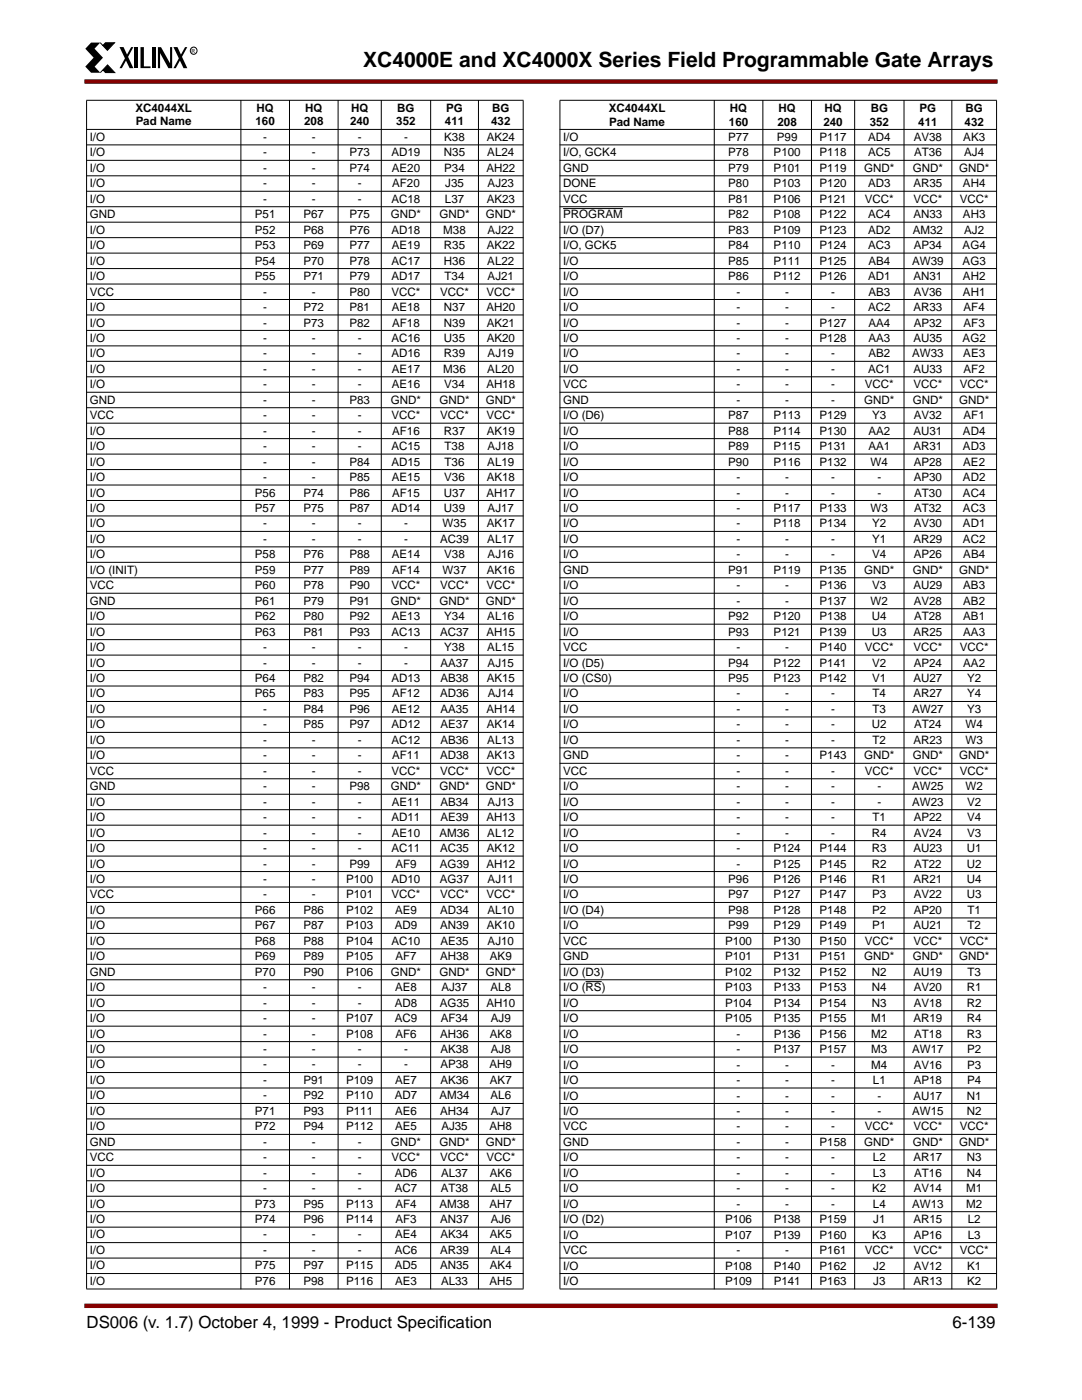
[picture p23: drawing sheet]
<svg xmlns="http://www.w3.org/2000/svg" width="216mm" height="279mm" viewBox="0 0 216 279" stroke-linecap="round" stroke-linejoin="round" font-family="sans-serif">
<defs><g id="words">
<text font-size="4.2" x="72.5" y="13.3">XC4000E and XC4000X Series Field Programmable Gate Arrays</text>
<g font-size="3.4">
<text x="17.3" y="265.1">DS006 (v. 1.7) October 4, 1999 - Product Specif</text>
<text x="87.6" y="265.1">ication</text>
<text x="190" y="265.1">6-139</text>
</g>
<g font-size="2.3">
<text x="27" y="22.3">XC4044XL</text>
<text x="51.2" y="22.3">HQ</text>
<text x="60.9" y="22.3">HQ</text>
<text x="70" y="22.3">HQ</text>
<text x="79.3" y="22.3">BG</text>
<text x="89" y="22.3">PG</text>
<text x="98.2" y="22.3">BG</text>
<text x="121.5" y="22.3">XC4044XL</text>
<text x="145.6" y="22.3">HQ</text>
<text x="155.3" y="22.3">HQ</text>
<text x="164.5" y="22.3">HQ</text>
<text x="173.7" y="22.3">BG</text>
<text x="183.5" y="22.3">PG</text>
<text x="192.7" y="22.3">BG</text>
<text x="17.9" y="28.1">I/O</text>
<text x="27.1" y="25">Pad Name</text>
<text x="51" y="25">160</text>
<text x="52.5" y="28.1">-</text>
<text x="60.7" y="25">208</text>
<text x="62.2" y="28.1">-</text>
<text x="69.8" y="25">240</text>
<text x="71.4" y="28.1">-</text>
<text x="79.1" y="25">352</text>
<text x="80.6" y="28.1">-</text>
<text x="88.6" y="28.1">K38</text>
<text x="88.8" y="25">411</text>
<text x="97.1" y="28.1">AK24</text>
<text x="98" y="25">432</text>
<text x="112.4" y="28.1">I/O</text>
<text x="121.6" y="25">Pad Name</text>
<text x="145.3" y="28.1">P77</text>
<text x="145.4" y="25">160</text>
<text x="155" y="28.1">P99</text>
<text x="155.1" y="25">208</text>
<text x="163.5" y="28.1">P117</text>
<text x="164.3" y="25">240</text>
<text x="173.2" y="28.1">AD4</text>
<text x="173.5" y="25">352</text>
<text x="182.3" y="28.1">AV38</text>
<text x="183.2" y="25">411</text>
<text x="192.2" y="28.1">AK3</text>
<text x="192.5" y="25">432</text>
<text x="17.9" y="31.2">I/O</text>
<text x="17.9" y="34.3">I/O</text>
<text x="52.5" y="31.2">-</text>
<text x="52.5" y="34.3">-</text>
<text x="62.2" y="31.2">-</text>
<text x="62.2" y="34.3">-</text>
<text x="69.7" y="31.2">P73</text>
<text x="69.7" y="34.3">P74</text>
<text x="78.1" y="31.2">AD19</text>
<text x="78.2" y="34.3">AE20</text>
<text x="88.6" y="31.2">N35</text>
<text x="88.7" y="34.3">P34</text>
<text x="97.1" y="34.3">AH22</text>
<text x="97.2" y="31.2">AL24</text>
<text x="112.4" y="31.2">I/O, GCK4</text>
<text x="112.4" y="34.3">GND</text>
<text x="145.3" y="31.2">P78</text>
<text x="145.3" y="34.3">P79</text>
<text x="154.4" y="31.2">P100</text>
<text x="154.4" y="34.3">P101</text>
<text x="163.5" y="31.2">P118</text>
<text x="163.5" y="34.3">P119</text>
<text x="172.4" y="34.3">GND*</text>
<text x="173.2" y="31.2">AC5</text>
<text x="182.1" y="34.3">GND*</text>
<text x="182.4" y="31.2">AT36</text>
<text x="191.4" y="34.3">GND*</text>
<text x="192.4" y="31.2">AJ4</text>
<text x="17.9" y="37.4">I/O</text>
<text x="17.9" y="40.5">I/O</text>
<text x="52.5" y="37.4">-</text>
<text x="52.5" y="40.5">-</text>
<text x="62.2" y="37.4">-</text>
<text x="62.2" y="40.5">-</text>
<text x="71.4" y="37.4">-</text>
<text x="71.4" y="40.5">-</text>
<text x="78.1" y="40.5">AC18</text>
<text x="78.2" y="37.4">AF20</text>
<text x="88.8" y="40.5">L37</text>
<text x="88.8" y="37.4">J35</text>
<text x="97.1" y="40.5">AK23</text>
<text x="97.3" y="37.4">AJ23</text>
<text x="112.4" y="37.4">DONE</text>
<text x="112.4" y="40.5">VCC</text>
<text x="145.3" y="37.4">P80</text>
<text x="145.3" y="40.5">P81</text>
<text x="154.4" y="37.4">P103</text>
<text x="154.4" y="40.5">P106</text>
<text x="163.5" y="37.4">P120</text>
<text x="163.5" y="40.5">P121</text>
<text x="172.6" y="40.5">VCC*</text>
<text x="173.2" y="37.4">AD3</text>
<text x="182.3" y="40.5">VCC*</text>
<text x="182.3" y="37.4">AR35</text>
<text x="191.5" y="40.5">VCC*</text>
<text x="192.1" y="37.4">AH4</text>
<text x="17.9" y="43.6">GND</text>
<text x="17.9" y="46.7">I/O</text>
<text x="50.9" y="46.7">P52</text>
<text x="50.9" y="43.6">P51</text>
<text x="60.6" y="46.7">P68</text>
<text x="60.6" y="43.6">P67</text>
<text x="69.7" y="46.7">P76</text>
<text x="69.7" y="43.6">P75</text>
<text x="78" y="43.6">GND*</text>
<text x="78.1" y="46.7">AD18</text>
<text x="87.7" y="43.6">GND*</text>
<text x="88.5" y="46.7">M38</text>
<text x="96.9" y="43.6">GND*</text>
<text x="97.3" y="46.7">AJ22</text>
<text x="112.4" y="43.6">PROGRAM</text>
<text x="112.4" y="46.7">I/O (D7)</text>
<text x="145.3" y="43.6">P82</text>
<text x="145.3" y="46.7">P83</text>
<text x="154.4" y="43.6">P108</text>
<text x="154.4" y="46.7">P109</text>
<text x="163.5" y="43.6">P122</text>
<text x="163.5" y="46.7">P123</text>
<text x="173.2" y="43.6">AC4</text>
<text x="173.2" y="46.7">AD2</text>
<text x="182.1" y="46.7">AM32</text>
<text x="182.3" y="43.6">AN33</text>
<text x="192.1" y="43.6">AH3</text>
<text x="192.4" y="46.7">AJ2</text>
<text x="17.9" y="49.7">I/O</text>
<text x="17.9" y="52.8">I/O</text>
<text x="50.9" y="49.7">P53</text>
<text x="50.9" y="52.8">P54</text>
<text x="60.6" y="49.7">P69</text>
<text x="60.6" y="52.8">P70</text>
<text x="69.7" y="49.7">P77</text>
<text x="69.7" y="52.8">P78</text>
<text x="78.1" y="52.8">AC17</text>
<text x="78.2" y="49.7">AE19</text>
<text x="88.6" y="49.7">R35</text>
<text x="88.6" y="52.8">H36</text>
<text x="97.1" y="49.7">AK22</text>
<text x="97.2" y="52.8">AL22</text>
<text x="112.4" y="49.7">I/O, GCK5</text>
<text x="112.4" y="52.8">I/O</text>
<text x="145.3" y="49.7">P84</text>
<text x="145.3" y="52.8">P85</text>
<text x="154.4" y="49.7">P110</text>
<text x="154.4" y="52.8">P111</text>
<text x="163.5" y="49.7">P124</text>
<text x="163.5" y="52.8">P125</text>
<text x="173.2" y="49.7">AC3</text>
<text x="173.3" y="52.8">AB4</text>
<text x="182" y="52.8">AW39</text>
<text x="182.3" y="49.7">AP34</text>
<text x="192.1" y="52.8">AG3</text>
<text x="192.1" y="49.7">AG4</text>
<text x="17.9" y="55.9">I/O</text>
<text x="17.9" y="59">VCC</text>
<text x="50.9" y="55.9">P55</text>
<text x="52.5" y="59">-</text>
<text x="60.6" y="55.9">P71</text>
<text x="62.2" y="59">-</text>
<text x="69.7" y="55.9">P79</text>
<text x="69.7" y="59">P80</text>
<text x="78.1" y="55.9">AD17</text>
<text x="78.1" y="59">VCC*</text>
<text x="87.8" y="59">VCC*</text>
<text x="88.7" y="55.9">T34</text>
<text x="97.1" y="59">VCC*</text>
<text x="97.3" y="55.9">AJ21</text>
<text x="112.4" y="55.9">I/O</text>
<text x="112.4" y="59">I/O</text>
<text x="145.3" y="55.9">P86</text>
<text x="147" y="59">-</text>
<text x="154.4" y="55.9">P112</text>
<text x="156.7" y="59">-</text>
<text x="163.5" y="55.9">P126</text>
<text x="165.8" y="59">-</text>
<text x="173.2" y="55.9">AD1</text>
<text x="173.3" y="59">AB3</text>
<text x="182.3" y="55.9">AN31</text>
<text x="182.3" y="59">AV36</text>
<text x="192.1" y="55.9">AH2</text>
<text x="192.1" y="59">AH1</text>
<text x="17.9" y="62.1">I/O</text>
<text x="17.9" y="65.2">I/O</text>
<text x="52.5" y="62.1">-</text>
<text x="52.5" y="65.2">-</text>
<text x="60.6" y="62.1">P72</text>
<text x="60.6" y="65.2">P73</text>
<text x="69.7" y="62.1">P81</text>
<text x="69.7" y="65.2">P82</text>
<text x="78.2" y="62.1">AE18</text>
<text x="78.2" y="65.2">AF18</text>
<text x="88.6" y="62.1">N37</text>
<text x="88.6" y="65.2">N39</text>
<text x="97" y="62.1">AH20</text>
<text x="97.1" y="65.2">AK21</text>
<text x="112.4" y="62.1">I/O</text>
<text x="112.4" y="65.2">I/O</text>
<text x="147" y="62.1">-</text>
<text x="147" y="65.2">-</text>
<text x="156.7" y="62.1">-</text>
<text x="156.7" y="65.2">-</text>
<text x="163.5" y="65.2">P127</text>
<text x="165.8" y="62.1">-</text>
<text x="173.2" y="62.1">AC2</text>
<text x="173.3" y="65.2">AA4</text>
<text x="182.3" y="62.1">AR33</text>
<text x="182.3" y="65.2">AP32</text>
<text x="192.3" y="65.2">AF3</text>
<text x="192.3" y="62.1">AF4</text>
<text x="17.9" y="68.2">I/O</text>
<text x="17.9" y="71.3">I/O</text>
<text x="52.5" y="68.2">-</text>
<text x="52.5" y="71.3">-</text>
<text x="62.2" y="68.2">-</text>
<text x="62.2" y="71.3">-</text>
<text x="71.4" y="68.2">-</text>
<text x="71.4" y="71.3">-</text>
<text x="78.1" y="68.2">AC16</text>
<text x="78.1" y="71.3">AD16</text>
<text x="88.6" y="68.2">U35</text>
<text x="88.6" y="71.3">R39</text>
<text x="97.1" y="68.2">AK20</text>
<text x="97.3" y="71.3">AJ19</text>
<text x="112.4" y="68.3">I/O</text>
<text x="112.4" y="71.3">I/O</text>
<text x="147" y="68.3">-</text>
<text x="147" y="71.3">-</text>
<text x="156.7" y="68.3">-</text>
<text x="156.7" y="71.3">-</text>
<text x="163.5" y="68.3">P128</text>
<text x="165.8" y="71.3">-</text>
<text x="173.3" y="68.3">AA3</text>
<text x="173.3" y="71.3">AB2</text>
<text x="182" y="71.3">AW33</text>
<text x="182.3" y="68.3">AU35</text>
<text x="192.1" y="68.3">AG2</text>
<text x="192.2" y="71.3">AE3</text>
<text x="17.9" y="74.4">I/O</text>
<text x="17.9" y="77.5">I/O</text>
<text x="52.5" y="74.4">-</text>
<text x="52.5" y="77.5">-</text>
<text x="62.2" y="74.4">-</text>
<text x="62.2" y="77.5">-</text>
<text x="71.4" y="74.4">-</text>
<text x="71.4" y="77.5">-</text>
<text x="78.2" y="74.4">AE17</text>
<text x="78.2" y="77.5">AE16</text>
<text x="88.5" y="74.4">M36</text>
<text x="88.7" y="77.5">V34</text>
<text x="97.1" y="77.5">AH18</text>
<text x="97.2" y="74.4">AL20</text>
<text x="112.4" y="74.4">I/O</text>
<text x="112.4" y="77.5">VCC</text>
<text x="147" y="74.4">-</text>
<text x="147" y="77.5">-</text>
<text x="156.7" y="74.4">-</text>
<text x="156.7" y="77.5">-</text>
<text x="165.8" y="74.4">-</text>
<text x="165.8" y="77.5">-</text>
<text x="172.6" y="77.5">VCC*</text>
<text x="173.2" y="74.4">AC1</text>
<text x="182.3" y="74.4">AU33</text>
<text x="182.3" y="77.5">VCC*</text>
<text x="191.5" y="77.5">VCC*</text>
<text x="192.3" y="74.4">AF2</text>
<text x="17.9" y="80.6">GND</text>
<text x="17.9" y="83.7">VCC</text>
<text x="52.5" y="80.6">-</text>
<text x="52.5" y="83.7">-</text>
<text x="62.2" y="80.6">-</text>
<text x="62.2" y="83.7">-</text>
<text x="69.7" y="80.6">P83</text>
<text x="71.4" y="83.7">-</text>
<text x="78" y="80.6">GND*</text>
<text x="78.1" y="83.7">VCC*</text>
<text x="87.7" y="80.6">GND*</text>
<text x="87.8" y="83.7">VCC*</text>
<text x="96.9" y="80.6">GND*</text>
<text x="97.1" y="83.7">VCC*</text>
<text x="112.4" y="80.6">GND</text>
<text x="112.4" y="83.7">I/O (D6)</text>
<text x="145.3" y="83.7">P87</text>
<text x="147" y="80.6">-</text>
<text x="154.4" y="83.7">P113</text>
<text x="156.7" y="80.6">-</text>
<text x="163.5" y="83.7">P129</text>
<text x="165.8" y="80.6">-</text>
<text x="172.4" y="80.6">GND*</text>
<text x="174" y="83.7">Y3</text>
<text x="182.1" y="80.6">GND*</text>
<text x="182.3" y="83.7">AV32</text>
<text x="191.4" y="80.6">GND*</text>
<text x="192.3" y="83.7">AF1</text>
<text x="17.9" y="86.8">I/O</text>
<text x="17.9" y="89.8">I/O</text>
<text x="52.5" y="86.8">-</text>
<text x="52.5" y="89.8">-</text>
<text x="62.2" y="86.8">-</text>
<text x="62.2" y="89.8">-</text>
<text x="71.4" y="86.8">-</text>
<text x="71.4" y="89.8">-</text>
<text x="78.1" y="89.8">AC15</text>
<text x="78.2" y="86.8">AF16</text>
<text x="88.6" y="86.8">R37</text>
<text x="88.7" y="89.8">T38</text>
<text x="97.1" y="86.8">AK19</text>
<text x="97.3" y="89.8">AJ18</text>
<text x="112.4" y="86.8">I/O</text>
<text x="112.4" y="89.8">I/O</text>
<text x="145.3" y="86.8">P88</text>
<text x="145.3" y="89.8">P89</text>
<text x="154.4" y="86.8">P114</text>
<text x="154.4" y="89.8">P115</text>
<text x="163.5" y="86.8">P130</text>
<text x="163.5" y="89.8">P131</text>
<text x="173.3" y="86.8">AA2</text>
<text x="173.3" y="89.8">AA1</text>
<text x="182.3" y="86.8">AU31</text>
<text x="182.3" y="89.8">AR31</text>
<text x="192.1" y="86.8">AD4</text>
<text x="192.1" y="89.8">AD3</text>
<text x="17.9" y="92.9">I/O</text>
<text x="52.5" y="92.9">-</text>
<text x="62.2" y="92.9">-</text>
<text x="69.7" y="92.9">P84</text>
<text x="78.1" y="92.9">AD15</text>
<text x="88.7" y="92.9">T36</text>
<text x="97.2" y="92.9">AL19</text>
<text x="112.4" y="92.9">I/O</text>
<text x="145.3" y="92.9">P90</text>
<text x="154.4" y="92.9">P116</text>
<text x="163.5" y="92.9">P132</text>
<text x="173.7" y="92.9">W4</text>
<text x="182.3" y="92.9">AP28</text>
<text x="192.2" y="92.9">AE2</text>
<text x="17.9" y="96">I/O</text>
<text x="17.9" y="99.1">I/O</text>
<text x="50.9" y="99.1">P56</text>
<text x="52.5" y="96">-</text>
<text x="60.6" y="99.1">P74</text>
<text x="62.2" y="96">-</text>
<text x="69.7" y="99.1">P86</text>
<text x="69.7" y="96">P85</text>
<text x="78.2" y="96">AE15</text>
<text x="78.2" y="99.1">AF15</text>
<text x="88.6" y="99.1">U37</text>
<text x="88.7" y="96">V36</text>
<text x="97.1" y="99.1">AH17</text>
<text x="97.1" y="96">AK18</text>
<text x="112.4" y="96">I/O</text>
<text x="112.4" y="99.1">I/O</text>
<text x="147" y="96">-</text>
<text x="147" y="99.1">-</text>
<text x="156.7" y="96">-</text>
<text x="156.7" y="99.1">-</text>
<text x="165.8" y="96">-</text>
<text x="165.8" y="99.1">-</text>
<text x="175.1" y="96">-</text>
<text x="175.1" y="99.1">-</text>
<text x="182.3" y="96">AP30</text>
<text x="182.4" y="99.1">AT30</text>
<text x="192.1" y="96">AD2</text>
<text x="192.1" y="99.1">AC4</text>
<text x="17.9" y="102.2">I/O</text>
<text x="17.9" y="105.3">I/O</text>
<text x="50.9" y="102.2">P57</text>
<text x="52.5" y="105.3">-</text>
<text x="60.6" y="102.2">P75</text>
<text x="62.2" y="105.3">-</text>
<text x="69.7" y="102.2">P87</text>
<text x="71.4" y="105.3">-</text>
<text x="78.1" y="102.2">AD14</text>
<text x="80.6" y="105.3">-</text>
<text x="88.3" y="105.3">W35</text>
<text x="88.6" y="102.2">U39</text>
<text x="97.1" y="105.3">AK17</text>
<text x="97.3" y="102.2">AJ17</text>
<text x="112.4" y="102.2">I/O</text>
<text x="112.4" y="105.3">I/O</text>
<text x="147" y="102.2">-</text>
<text x="147" y="105.3">-</text>
<text x="154.4" y="102.2">P117</text>
<text x="154.4" y="105.3">P118</text>
<text x="163.5" y="102.2">P133</text>
<text x="163.5" y="105.3">P134</text>
<text x="173.7" y="102.2">W3</text>
<text x="174" y="105.3">Y2</text>
<text x="182.3" y="105.3">AV30</text>
<text x="182.4" y="102.2">AT32</text>
<text x="192.1" y="102.2">AC3</text>
<text x="192.1" y="105.3">AD1</text>
<text x="17.9" y="108.3">I/O</text>
<text x="17.9" y="111.4">I/O</text>
<text x="50.9" y="111.4">P58</text>
<text x="52.5" y="108.3">-</text>
<text x="60.6" y="111.4">P76</text>
<text x="62.2" y="108.3">-</text>
<text x="69.7" y="111.4">P88</text>
<text x="71.4" y="108.3">-</text>
<text x="78.2" y="111.4">AE14</text>
<text x="80.6" y="108.3">-</text>
<text x="87.8" y="108.3">AC39</text>
<text x="88.7" y="111.4">V38</text>
<text x="97.2" y="108.3">AL17</text>
<text x="97.3" y="111.4">AJ16</text>
<text x="112.4" y="108.4">I/O</text>
<text x="112.4" y="111.4">I/O</text>
<text x="147" y="108.4">-</text>
<text x="147" y="111.4">-</text>
<text x="156.7" y="108.4">-</text>
<text x="156.7" y="111.4">-</text>
<text x="165.8" y="108.4">-</text>
<text x="165.8" y="111.4">-</text>
<text x="174.1" y="108.4">Y1</text>
<text x="174.1" y="111.4">V4</text>
<text x="182.3" y="108.4">AR29</text>
<text x="182.3" y="111.4">AP26</text>
<text x="192.1" y="108.4">AC2</text>
<text x="192.2" y="111.4">AB4</text>
<text x="17.9" y="114.5">I/O (INIT)</text>
<text x="17.9" y="117.6">VCC</text>
<text x="50.9" y="114.5">P59</text>
<text x="50.9" y="117.6">P60</text>
<text x="60.6" y="114.5">P77</text>
<text x="60.6" y="117.6">P78</text>
<text x="69.7" y="114.5">P89</text>
<text x="69.7" y="117.6">P90</text>
<text x="78.1" y="117.6">VCC*</text>
<text x="78.2" y="114.5">AF14</text>
<text x="87.8" y="117.6">VCC*</text>
<text x="88.3" y="114.5">W37</text>
<text x="97.1" y="117.6">VCC*</text>
<text x="97.1" y="114.5">AK16</text>
<text x="112.4" y="114.5">GND</text>
<text x="112.4" y="117.6">I/O</text>
<text x="145.3" y="114.5">P91</text>
<text x="147" y="117.6">-</text>
<text x="154.4" y="114.5">P119</text>
<text x="156.7" y="117.6">-</text>
<text x="163.5" y="114.5">P135</text>
<text x="163.5" y="117.6">P136</text>
<text x="172.4" y="114.5">GND*</text>
<text x="174" y="117.6">V3</text>
<text x="182.1" y="114.5">GND*</text>
<text x="182.3" y="117.6">AU29</text>
<text x="191.4" y="114.5">GND*</text>
<text x="192.2" y="117.6">AB3</text>
<text x="17.9" y="120.7">GND</text>
<text x="17.9" y="123.8">I/O</text>
<text x="50.9" y="123.8">P62</text>
<text x="50.9" y="120.7">P61</text>
<text x="60.6" y="123.8">P80</text>
<text x="60.6" y="120.7">P79</text>
<text x="69.7" y="123.8">P92</text>
<text x="69.7" y="120.7">P91</text>
<text x="78" y="120.7">GND*</text>
<text x="78.2" y="123.8">AE13</text>
<text x="87.7" y="120.7">GND*</text>
<text x="88.7" y="123.8">Y34</text>
<text x="96.9" y="120.7">GND*</text>
<text x="97.2" y="123.8">AL16</text>
<text x="112.4" y="120.7">I/O</text>
<text x="112.4" y="123.8">I/O</text>
<text x="145.3" y="123.8">P92</text>
<text x="147" y="120.7">-</text>
<text x="154.4" y="123.8">P120</text>
<text x="156.7" y="120.7">-</text>
<text x="163.5" y="120.7">P137</text>
<text x="163.5" y="123.8">P138</text>
<text x="173.7" y="120.7">W2</text>
<text x="174" y="123.8">U4</text>
<text x="182.3" y="120.7">AV28</text>
<text x="182.4" y="123.8">AT28</text>
<text x="192.2" y="120.7">AB2</text>
<text x="192.2" y="123.8">AB1</text>
<text x="17.9" y="126.9">I/O</text>
<text x="17.9" y="129.9">I/O</text>
<text x="50.9" y="126.9">P63</text>
<text x="52.5" y="129.9">-</text>
<text x="60.6" y="126.9">P81</text>
<text x="62.2" y="129.9">-</text>
<text x="69.7" y="126.9">P93</text>
<text x="71.4" y="129.9">-</text>
<text x="78.1" y="126.9">AC13</text>
<text x="80.6" y="129.9">-</text>
<text x="87.8" y="126.9">AC37</text>
<text x="88.6" y="129.9">Y38</text>
<text x="97.1" y="126.9">AH15</text>
<text x="97.2" y="129.9">AL15</text>
<text x="112.4" y="126.9">I/O</text>
<text x="112.4" y="129.9">VCC</text>
<text x="145.3" y="126.9">P93</text>
<text x="147" y="129.9">-</text>
<text x="154.4" y="126.9">P121</text>
<text x="156.7" y="129.9">-</text>
<text x="163.5" y="126.9">P139</text>
<text x="163.5" y="129.9">P140</text>
<text x="172.6" y="129.9">VCC*</text>
<text x="174" y="126.9">U3</text>
<text x="182.3" y="126.9">AR25</text>
<text x="182.3" y="129.9">VCC*</text>
<text x="191.5" y="129.9">VCC*</text>
<text x="192.2" y="126.9">AA3</text>
<text x="17.9" y="133">I/O</text>
<text x="17.9" y="136.1">I/O</text>
<text x="50.9" y="136.1">P64</text>
<text x="52.5" y="133">-</text>
<text x="60.6" y="136.1">P82</text>
<text x="62.2" y="133">-</text>
<text x="69.7" y="136.1">P94</text>
<text x="71.4" y="133">-</text>
<text x="78.1" y="136.1">AD13</text>
<text x="80.6" y="133">-</text>
<text x="87.9" y="136.1">AB38</text>
<text x="87.9" y="133">AA37</text>
<text x="97.1" y="136.1">AK15</text>
<text x="97.3" y="133">AJ15</text>
<text x="112.4" y="133">I/O (D5)</text>
<text x="112.4" y="136.1">I/O (CS0)</text>
<text x="145.3" y="133">P94</text>
<text x="145.3" y="136.1">P95</text>
<text x="154.4" y="133">P122</text>
<text x="154.4" y="136.1">P123</text>
<text x="163.5" y="133">P141</text>
<text x="163.5" y="136.1">P142</text>
<text x="174" y="133">V2</text>
<text x="174" y="136.1">V1</text>
<text x="182.3" y="136.1">AU27</text>
<text x="182.3" y="133">AP24</text>
<text x="192.2" y="133">AA2</text>
<text x="193" y="136.1">Y2</text>
<text x="17.9" y="139.2">I/O</text>
<text x="17.9" y="142.3">I/O</text>
<text x="50.9" y="139.2">P65</text>
<text x="52.5" y="142.3">-</text>
<text x="60.6" y="142.3">P84</text>
<text x="60.6" y="139.2">P83</text>
<text x="69.7" y="142.3">P96</text>
<text x="69.7" y="139.2">P95</text>
<text x="78.2" y="142.3">AE12</text>
<text x="78.2" y="139.2">AF12</text>
<text x="87.8" y="139.2">AD36</text>
<text x="87.9" y="142.3">AA35</text>
<text x="97" y="142.3">AH14</text>
<text x="97.3" y="139.2">AJ14</text>
<text x="112.4" y="139.2">I/O</text>
<text x="112.4" y="142.3">I/O</text>
<text x="147" y="139.2">-</text>
<text x="147" y="142.3">-</text>
<text x="156.7" y="139.2">-</text>
<text x="156.7" y="142.3">-</text>
<text x="165.8" y="139.2">-</text>
<text x="165.8" y="142.3">-</text>
<text x="174.1" y="139.2">T4</text>
<text x="174.1" y="142.3">T3</text>
<text x="182" y="142.3">AW27</text>
<text x="182.3" y="139.2">AR27</text>
<text x="193" y="139.2">Y4</text>
<text x="193" y="142.3">Y3</text>
<text x="17.9" y="145.4">I/O</text>
<text x="17.9" y="148.5">I/O</text>
<text x="52.5" y="145.4">-</text>
<text x="52.5" y="148.5">-</text>
<text x="60.6" y="145.4">P85</text>
<text x="62.2" y="148.5">-</text>
<text x="69.7" y="145.4">P97</text>
<text x="71.4" y="148.5">-</text>
<text x="78.1" y="145.4">AD12</text>
<text x="78.1" y="148.5">AC12</text>
<text x="87.9" y="145.4">AE37</text>
<text x="87.9" y="148.5">AB36</text>
<text x="97.1" y="145.4">AK14</text>
<text x="97.2" y="148.5">AL13</text>
<text x="112.4" y="145.4">I/O</text>
<text x="112.4" y="148.5">I/O</text>
<text x="147" y="145.4">-</text>
<text x="147" y="148.5">-</text>
<text x="156.7" y="145.4">-</text>
<text x="156.7" y="148.5">-</text>
<text x="165.8" y="145.4">-</text>
<text x="165.8" y="148.5">-</text>
<text x="174" y="145.4">U2</text>
<text x="174.1" y="148.5">T2</text>
<text x="182.3" y="148.5">AR23</text>
<text x="182.4" y="145.4">AT24</text>
<text x="192.7" y="145.4">W4</text>
<text x="192.7" y="148.5">W3</text>
<text x="17.9" y="151.5">I/O</text>
<text x="17.9" y="154.6">VCC</text>
<text x="52.5" y="151.5">-</text>
<text x="52.5" y="154.6">-</text>
<text x="62.2" y="151.5">-</text>
<text x="62.2" y="154.6">-</text>
<text x="71.4" y="151.5">-</text>
<text x="71.4" y="154.6">-</text>
<text x="78.1" y="154.6">VCC*</text>
<text x="78.2" y="151.5">AF11</text>
<text x="87.8" y="151.5">AD38</text>
<text x="87.8" y="154.6">VCC*</text>
<text x="97.1" y="154.6">VCC*</text>
<text x="97.1" y="151.5">AK13</text>
<text x="112.4" y="151.5">GND</text>
<text x="112.4" y="154.6">VCC</text>
<text x="147" y="151.5">-</text>
<text x="147" y="154.6">-</text>
<text x="156.7" y="151.5">-</text>
<text x="156.7" y="154.6">-</text>
<text x="163.5" y="151.5">P143</text>
<text x="165.8" y="154.6">-</text>
<text x="172.4" y="151.5">GND*</text>
<text x="172.6" y="154.6">VCC*</text>
<text x="182.1" y="151.5">GND*</text>
<text x="182.3" y="154.6">VCC*</text>
<text x="191.4" y="151.5">GND*</text>
<text x="191.5" y="154.6">VCC*</text>
<text x="17.9" y="157.7">GND</text>
<text x="17.9" y="160.8">I/O</text>
<text x="52.5" y="157.7">-</text>
<text x="52.5" y="160.8">-</text>
<text x="62.2" y="157.7">-</text>
<text x="62.2" y="160.8">-</text>
<text x="69.7" y="157.7">P98</text>
<text x="71.4" y="160.8">-</text>
<text x="78" y="157.7">GND*</text>
<text x="78.2" y="160.8">AE11</text>
<text x="87.7" y="157.7">GND*</text>
<text x="87.9" y="160.8">AB34</text>
<text x="96.9" y="157.7">GND*</text>
<text x="97.3" y="160.8">AJ13</text>
<text x="112.4" y="157.7">I/O</text>
<text x="112.4" y="160.8">I/O</text>
<text x="147" y="157.7">-</text>
<text x="147" y="160.8">-</text>
<text x="156.7" y="157.7">-</text>
<text x="156.7" y="160.8">-</text>
<text x="165.8" y="157.7">-</text>
<text x="165.8" y="160.8">-</text>
<text x="175.1" y="157.7">-</text>
<text x="175.1" y="160.8">-</text>
<text x="182" y="157.7">AW25</text>
<text x="182" y="160.8">AW23</text>
<text x="192.7" y="157.7">W2</text>
<text x="193" y="160.8">V2</text>
<text x="17.9" y="163.9">I/O</text>
<text x="17.9" y="167">I/O</text>
<text x="52.5" y="163.9">-</text>
<text x="52.5" y="167">-</text>
<text x="62.2" y="163.9">-</text>
<text x="62.2" y="167">-</text>
<text x="71.4" y="163.9">-</text>
<text x="71.4" y="167">-</text>
<text x="78.1" y="163.9">AD11</text>
<text x="78.2" y="167">AE10</text>
<text x="87.7" y="167">AM36</text>
<text x="87.9" y="163.9">AE39</text>
<text x="97.1" y="163.9">AH13</text>
<text x="97.2" y="167">AL12</text>
<text x="112.4" y="163.9">I/O</text>
<text x="112.4" y="167">I/O</text>
<text x="147" y="163.9">-</text>
<text x="147" y="167">-</text>
<text x="156.7" y="163.9">-</text>
<text x="156.7" y="167">-</text>
<text x="165.8" y="163.9">-</text>
<text x="165.8" y="167">-</text>
<text x="174" y="167">R4</text>
<text x="174.1" y="163.9">T1</text>
<text x="182.3" y="167">AV24</text>
<text x="182.3" y="163.9">AP22</text>
<text x="193" y="167">V3</text>
<text x="193" y="163.9">V4</text>
<text x="17.9" y="170">I/O</text>
<text x="17.9" y="173.1">I/O</text>
<text x="52.5" y="170">-</text>
<text x="52.5" y="173.1">-</text>
<text x="62.2" y="170">-</text>
<text x="62.2" y="173.1">-</text>
<text x="69.7" y="173.1">P99</text>
<text x="71.4" y="170">-</text>
<text x="78.1" y="170">AC11</text>
<text x="78.9" y="173.1">AF9</text>
<text x="87.8" y="173.1">AG39</text>
<text x="87.8" y="170">AC35</text>
<text x="97.1" y="173.1">AH12</text>
<text x="97.1" y="170">AK12</text>
<text x="112.4" y="170">I/O</text>
<text x="112.4" y="173.1">I/O</text>
<text x="147" y="170">-</text>
<text x="147" y="173.1">-</text>
<text x="154.4" y="170">P124</text>
<text x="154.4" y="173.1">P125</text>
<text x="163.5" y="170">P144</text>
<text x="163.5" y="173.1">P145</text>
<text x="174" y="170">R3</text>
<text x="174" y="173.1">R2</text>
<text x="182.3" y="170">AU23</text>
<text x="182.4" y="173.1">AT22</text>
<text x="192.9" y="170">U1</text>
<text x="192.9" y="173.1">U2</text>
<text x="17.9" y="176.2">I/O</text>
<text x="17.9" y="179.3">VCC</text>
<text x="52.5" y="176.2">-</text>
<text x="52.5" y="179.3">-</text>
<text x="62.2" y="176.2">-</text>
<text x="62.2" y="179.3">-</text>
<text x="69.1" y="176.2">P100</text>
<text x="69.1" y="179.3">P101</text>
<text x="78.1" y="176.2">AD10</text>
<text x="78.1" y="179.3">VCC*</text>
<text x="87.8" y="176.2">AG37</text>
<text x="87.8" y="179.3">VCC*</text>
<text x="97.1" y="179.3">VCC*</text>
<text x="97.3" y="176.2">AJ11</text>
<text x="112.4" y="176.2">I/O</text>
<text x="112.4" y="179.3">I/O</text>
<text x="145.3" y="176.2">P96</text>
<text x="145.3" y="179.3">P97</text>
<text x="154.4" y="176.2">P126</text>
<text x="154.4" y="179.3">P127</text>
<text x="163.5" y="176.2">P146</text>
<text x="163.5" y="179.3">P147</text>
<text x="174" y="176.2">R1</text>
<text x="174" y="179.3">P3</text>
<text x="182.3" y="176.2">AR21</text>
<text x="182.3" y="179.3">AV22</text>
<text x="192.9" y="176.2">U4</text>
<text x="192.9" y="179.3">U3</text>
<text x="17.9" y="182.4">I/O</text>
<text x="17.9" y="185.5">I/O</text>
<text x="50.9" y="182.4">P66</text>
<text x="50.9" y="185.5">P67</text>
<text x="60.6" y="182.4">P86</text>
<text x="60.6" y="185.5">P87</text>
<text x="69.1" y="182.4">P102</text>
<text x="69.1" y="185.5">P103</text>
<text x="78.8" y="185.5">AD9</text>
<text x="78.8" y="182.4">AE9</text>
<text x="87.8" y="182.4">AD34</text>
<text x="87.8" y="185.5">AN39</text>
<text x="97.1" y="185.5">AK10</text>
<text x="97.2" y="182.4">AL10</text>
<text x="112.4" y="182.4">I/O (D4)</text>
<text x="112.4" y="185.5">I/O</text>
<text x="145.3" y="182.4">P98</text>
<text x="145.3" y="185.5">P99</text>
<text x="154.4" y="182.4">P128</text>
<text x="154.4" y="185.5">P129</text>
<text x="163.5" y="182.4">P148</text>
<text x="163.5" y="185.5">P149</text>
<text x="174" y="182.4">P2</text>
<text x="174" y="185.5">P1</text>
<text x="182.3" y="185.5">AU21</text>
<text x="182.3" y="182.4">AP20</text>
<text x="193" y="182.4">T1</text>
<text x="193" y="185.5">T2</text>
<text x="17.9" y="188.6">I/O</text>
<text x="17.9" y="191.6">I/O</text>
<text x="50.9" y="188.6">P68</text>
<text x="50.9" y="191.6">P69</text>
<text x="60.6" y="188.6">P88</text>
<text x="60.6" y="191.6">P89</text>
<text x="69.1" y="188.6">P104</text>
<text x="69.1" y="191.6">P105</text>
<text x="78.1" y="188.6">AC10</text>
<text x="78.9" y="191.6">AF7</text>
<text x="87.8" y="191.6">AH38</text>
<text x="87.9" y="188.6">AE35</text>
<text x="97.3" y="188.6">AJ10</text>
<text x="97.8" y="191.6">AK9</text>
<text x="112.4" y="188.6">VCC</text>
<text x="112.4" y="191.6">GND</text>
<text x="144.7" y="188.6">P100</text>
<text x="144.7" y="191.6">P101</text>
<text x="154.4" y="188.6">P130</text>
<text x="154.4" y="191.6">P131</text>
<text x="163.5" y="188.6">P150</text>
<text x="163.5" y="191.6">P151</text>
<text x="172.4" y="191.6">GND*</text>
<text x="172.6" y="188.6">VCC*</text>
<text x="182.1" y="191.6">GND*</text>
<text x="182.3" y="188.6">VCC*</text>
<text x="191.4" y="191.6">GND*</text>
<text x="191.5" y="188.6">VCC*</text>
<text x="17.9" y="194.7">GND</text>
<text x="17.9" y="197.8">I/O</text>
<text x="50.9" y="194.7">P70</text>
<text x="52.5" y="197.8">-</text>
<text x="60.6" y="194.7">P90</text>
<text x="62.2" y="197.8">-</text>
<text x="69.1" y="194.7">P106</text>
<text x="71.4" y="197.8">-</text>
<text x="78" y="194.7">GND*</text>
<text x="78.8" y="197.8">AE8</text>
<text x="87.7" y="194.7">GND*</text>
<text x="88.1" y="197.8">AJ37</text>
<text x="96.9" y="194.7">GND*</text>
<text x="97.9" y="197.8">AL8</text>
<text x="112.4" y="194.7">I/O (D3)</text>
<text x="112.4" y="197.8">I/O (RS)</text>
<text x="144.7" y="194.7">P102</text>
<text x="144.7" y="197.9">P103</text>
<text x="154.4" y="194.7">P132</text>
<text x="154.4" y="197.9">P133</text>
<text x="163.5" y="194.7">P152</text>
<text x="163.5" y="197.9">P153</text>
<text x="174" y="194.7">N2</text>
<text x="174" y="197.9">N4</text>
<text x="182.3" y="194.7">AU19</text>
<text x="182.3" y="197.9">AV20</text>
<text x="192.9" y="197.9">R1</text>
<text x="193" y="194.7">T3</text>
<text x="17.9" y="200.9">I/O</text>
<text x="17.9" y="204">I/O</text>
<text x="52.5" y="200.9">-</text>
<text x="52.5" y="204">-</text>
<text x="62.2" y="200.9">-</text>
<text x="62.2" y="204">-</text>
<text x="69.1" y="204">P107</text>
<text x="71.4" y="200.9">-</text>
<text x="78.8" y="200.9">AD8</text>
<text x="78.8" y="204">AC9</text>
<text x="87.8" y="200.9">AG35</text>
<text x="87.9" y="204">AF34</text>
<text x="97.1" y="200.9">AH10</text>
<text x="98" y="204">AJ9</text>
<text x="112.4" y="200.9">I/O</text>
<text x="144.7" y="200.9">P104</text>
<text x="154.4" y="200.9">P134</text>
<text x="163.5" y="200.9">P154</text>
<text x="174" y="200.9">N3</text>
<text x="182.3" y="200.9">AV18</text>
<text x="192.9" y="200.9">R2</text>
<text x="17.9" y="207.1">I/O</text>
<text x="52.5" y="207.1">-</text>
<text x="62.2" y="207.1">-</text>
<text x="69.1" y="207.1">P108</text>
<text x="78.9" y="207.1">AF6</text>
<text x="87.8" y="207.1">AH36</text>
<text x="97.8" y="207.1">AK8</text>
<text x="112.4" y="204">I/O</text>
<text x="112.4" y="207.1">I/O</text>
<text x="144.7" y="204">P105</text>
<text x="147" y="207.1">-</text>
<text x="154.4" y="204">P135</text>
<text x="154.4" y="207.1">P136</text>
<text x="163.5" y="204">P155</text>
<text x="163.5" y="207.1">P156</text>
<text x="173.9" y="204">M1</text>
<text x="173.9" y="207.1">M2</text>
<text x="182.3" y="204">AR19</text>
<text x="182.4" y="207.1">AT18</text>
<text x="192.9" y="204">R4</text>
<text x="192.9" y="207.1">R3</text>
<text x="17.9" y="210.1">I/O</text>
<text x="17.9" y="213.2">I/O</text>
<text x="52.5" y="210.1">-</text>
<text x="52.5" y="213.2">-</text>
<text x="62.2" y="210.1">-</text>
<text x="62.2" y="213.2">-</text>
<text x="71.4" y="210.1">-</text>
<text x="71.4" y="213.2">-</text>
<text x="80.6" y="210.1">-</text>
<text x="80.6" y="213.2">-</text>
<text x="87.9" y="210.1">AK38</text>
<text x="87.9" y="213.2">AP38</text>
<text x="97.7" y="213.2">AH9</text>
<text x="97.9" y="210.1">AJ8</text>
<text x="112.4" y="210.2">I/O</text>
<text x="112.4" y="213.3">I/O</text>
<text x="147" y="210.2">-</text>
<text x="147" y="213.3">-</text>
<text x="154.4" y="210.2">P137</text>
<text x="156.7" y="213.3">-</text>
<text x="163.5" y="210.2">P157</text>
<text x="165.8" y="213.3">-</text>
<text x="173.9" y="210.2">M3</text>
<text x="173.9" y="213.3">M4</text>
<text x="182" y="210.2">AW17</text>
<text x="182.3" y="213.3">AV16</text>
<text x="193" y="210.2">P2</text>
<text x="193" y="213.3">P3</text>
<text x="17.9" y="216.3">I/O</text>
<text x="17.9" y="219.4">I/O</text>
<text x="52.5" y="216.3">-</text>
<text x="52.5" y="219.4">-</text>
<text x="60.6" y="216.3">P91</text>
<text x="60.6" y="219.4">P92</text>
<text x="69.1" y="216.3">P109</text>
<text x="69.1" y="219.4">P110</text>
<text x="78.8" y="219.4">AD7</text>
<text x="78.8" y="216.3">AE7</text>
<text x="87.7" y="219.4">AM34</text>
<text x="87.9" y="216.3">AK36</text>
<text x="97.8" y="216.3">AK7</text>
<text x="97.9" y="219.4">AL6</text>
<text x="112.4" y="216.4">I/O</text>
<text x="112.4" y="219.4">I/O</text>
<text x="147" y="216.4">-</text>
<text x="147" y="219.4">-</text>
<text x="156.7" y="216.4">-</text>
<text x="156.7" y="219.4">-</text>
<text x="165.8" y="216.4">-</text>
<text x="165.8" y="219.4">-</text>
<text x="174.2" y="216.4">L1</text>
<text x="175.1" y="219.4">-</text>
<text x="182.3" y="219.4">AU17</text>
<text x="182.3" y="216.4">AP18</text>
<text x="192.9" y="219.4">N1</text>
<text x="193" y="216.4">P4</text>
<text x="17.9" y="222.5">I/O</text>
<text x="17.9" y="225.6">I/O</text>
<text x="50.9" y="222.5">P71</text>
<text x="50.9" y="225.6">P72</text>
<text x="60.6" y="222.5">P93</text>
<text x="60.6" y="225.6">P94</text>
<text x="69.1" y="222.5">P111</text>
<text x="69.1" y="225.6">P112</text>
<text x="78.8" y="222.5">AE6</text>
<text x="78.8" y="225.6">AE5</text>
<text x="87.8" y="222.5">AH34</text>
<text x="88.1" y="225.6">AJ35</text>
<text x="97.7" y="225.6">AH8</text>
<text x="98" y="222.5">AJ7</text>
<text x="112.4" y="222.5">I/O</text>
<text x="112.4" y="225.6">VCC</text>
<text x="147" y="222.5">-</text>
<text x="147" y="225.6">-</text>
<text x="156.7" y="222.5">-</text>
<text x="156.7" y="225.6">-</text>
<text x="165.8" y="222.5">-</text>
<text x="165.8" y="225.6">-</text>
<text x="172.6" y="225.6">VCC*</text>
<text x="175.1" y="222.5">-</text>
<text x="182" y="222.5">AW15</text>
<text x="182.3" y="225.6">VCC*</text>
<text x="191.5" y="225.6">VCC*</text>
<text x="192.9" y="222.5">N2</text>
<text x="17.9" y="228.7">GND</text>
<text x="17.9" y="231.7">VCC</text>
<text x="52.5" y="228.7">-</text>
<text x="52.5" y="231.7">-</text>
<text x="62.2" y="228.7">-</text>
<text x="62.2" y="231.7">-</text>
<text x="71.4" y="228.7">-</text>
<text x="71.4" y="231.7">-</text>
<text x="78" y="228.7">GND*</text>
<text x="78.1" y="231.7">VCC*</text>
<text x="87.7" y="228.7">GND*</text>
<text x="87.8" y="231.7">VCC*</text>
<text x="96.9" y="228.7">GND*</text>
<text x="97.1" y="231.7">VCC*</text>
<text x="112.4" y="228.7">GND</text>
<text x="112.4" y="231.8">I/O</text>
<text x="147" y="228.7">-</text>
<text x="147" y="231.8">-</text>
<text x="156.7" y="228.7">-</text>
<text x="156.7" y="231.8">-</text>
<text x="163.5" y="228.7">P158</text>
<text x="165.8" y="231.8">-</text>
<text x="172.4" y="228.7">GND*</text>
<text x="174.2" y="231.8">L2</text>
<text x="182.1" y="228.7">GND*</text>
<text x="182.3" y="231.8">AR17</text>
<text x="191.4" y="228.7">GND*</text>
<text x="192.9" y="231.8">N3</text>
<text x="17.9" y="234.8">I/O</text>
<text x="17.9" y="237.9">I/O</text>
<text x="52.5" y="234.8">-</text>
<text x="52.5" y="237.9">-</text>
<text x="62.2" y="234.8">-</text>
<text x="62.2" y="237.9">-</text>
<text x="71.4" y="234.8">-</text>
<text x="71.4" y="237.9">-</text>
<text x="78.8" y="234.8">AD6</text>
<text x="78.8" y="237.9">AC7</text>
<text x="87.9" y="237.9">AT38</text>
<text x="88" y="234.8">AL37</text>
<text x="97.8" y="234.8">AK6</text>
<text x="97.9" y="237.9">AL5</text>
<text x="112.4" y="234.9">I/O</text>
<text x="112.4" y="238">I/O</text>
<text x="147" y="234.9">-</text>
<text x="147" y="238">-</text>
<text x="156.7" y="234.9">-</text>
<text x="156.7" y="238">-</text>
<text x="165.8" y="234.9">-</text>
<text x="165.8" y="238">-</text>
<text x="174.1" y="238">K2</text>
<text x="174.2" y="234.9">L3</text>
<text x="182.3" y="238">AV14</text>
<text x="182.4" y="234.9">AT16</text>
<text x="192.8" y="238">M1</text>
<text x="192.9" y="234.9">N4</text>
<text x="17.9" y="241">I/O</text>
<text x="17.9" y="244.1">I/O</text>
<text x="50.9" y="241">P73</text>
<text x="50.9" y="244.1">P74</text>
<text x="60.6" y="241">P95</text>
<text x="60.6" y="244.1">P96</text>
<text x="69.1" y="241">P113</text>
<text x="69.1" y="244.1">P114</text>
<text x="78.9" y="241">AF4</text>
<text x="78.9" y="244.1">AF3</text>
<text x="87.7" y="241">AM38</text>
<text x="87.8" y="244.1">AN37</text>
<text x="97.7" y="241">AH7</text>
<text x="97.9" y="244.1">AJ6</text>
<text x="112.4" y="241">I/O</text>
<text x="112.4" y="244.1">I/O (D2)</text>
<text x="144.7" y="244.1">P106</text>
<text x="147" y="241">-</text>
<text x="154.4" y="244.1">P138</text>
<text x="156.7" y="241">-</text>
<text x="163.5" y="244.1">P159</text>
<text x="165.8" y="241">-</text>
<text x="174.2" y="241">L4</text>
<text x="174.2" y="244.1">J1</text>
<text x="182" y="241">AW13</text>
<text x="182.3" y="244.1">AR15</text>
<text x="192.8" y="241">M2</text>
<text x="193.1" y="244.1">L2</text>
<text x="17.9" y="247.2">I/O</text>
<text x="17.9" y="250.2">I/O</text>
<text x="52.5" y="247.2">-</text>
<text x="52.5" y="250.2">-</text>
<text x="62.2" y="247.2">-</text>
<text x="62.2" y="250.2">-</text>
<text x="71.4" y="247.2">-</text>
<text x="71.4" y="250.2">-</text>
<text x="78.8" y="250.2">AC6</text>
<text x="78.8" y="247.2">AE4</text>
<text x="87.8" y="250.2">AR39</text>
<text x="87.9" y="247.2">AK34</text>
<text x="97.8" y="247.2">AK5</text>
<text x="97.9" y="250.2">AL4</text>
<text x="112.4" y="247.2">I/O</text>
<text x="112.4" y="250.3">VCC</text>
<text x="144.7" y="247.2">P107</text>
<text x="147" y="250.3">-</text>
<text x="154.4" y="247.2">P139</text>
<text x="156.7" y="250.3">-</text>
<text x="163.5" y="247.2">P160</text>
<text x="163.5" y="250.3">P161</text>
<text x="172.6" y="250.3">VCC*</text>
<text x="174.1" y="247.2">K3</text>
<text x="182.3" y="250.3">VCC*</text>
<text x="182.3" y="247.2">AP16</text>
<text x="191.5" y="250.3">VCC*</text>
<text x="193.1" y="247.2">L3</text>
<text x="17.9" y="253.3">I/O</text>
<text x="17.9" y="256.4">I/O</text>
<text x="50.9" y="253.3">P75</text>
<text x="50.9" y="256.4">P76</text>
<text x="60.6" y="253.3">P97</text>
<text x="60.6" y="256.4">P98</text>
<text x="69.1" y="253.3">P115</text>
<text x="69.1" y="256.4">P116</text>
<text x="78.8" y="253.3">AD5</text>
<text x="78.8" y="256.4">AE3</text>
<text x="87.8" y="253.3">AN35</text>
<text x="88" y="256.4">AL33</text>
<text x="97.7" y="256.4">AH5</text>
<text x="97.8" y="253.3">AK4</text>
<text x="112.4" y="253.4">I/O</text>
<text x="112.4" y="256.5">I/O</text>
<text x="144.7" y="253.4">P108</text>
<text x="144.7" y="256.5">P109</text>
<text x="154.4" y="253.4">P140</text>
<text x="154.4" y="256.5">P141</text>
<text x="163.5" y="253.4">P162</text>
<text x="163.5" y="256.5">P163</text>
<text x="174.2" y="253.4">J2</text>
<text x="174.2" y="256.5">J3</text>
<text x="182.3" y="256.5">AR13</text>
<text x="182.3" y="253.4">AV12</text>
<text x="193" y="253.4">K1</text>
<text x="193" y="256.5">K2</text>
</g>
<text font-size="1.1" x="38.2" y="10.5">R</text>
</g></defs>
<path d="M18.2 8.5h1.8l-1.1 1.2 1.7 1.8-1.7 1.8 1.1 1.2h-1.8l-1.2-1.2 1.7-1.8-1.7-1.8zM23.9 9.4h.7l2 4.2h-.7zM26.2 9.4h.4l-2.3 4.2h-.4zM26.8 9.4h.7v4.2h-.7zM28 9.4h.7v3.9h1.3v.3h-2zM30.4 9.4h.6v4.2h-.6zM31.5 9.4h.6l1.8 3.2v-3.2h.5v4.2h-.8l-1.7-3v3h-.4zM34.6 9.4h.8l2 4.2h-.8zM36.9 9.4h.5l-2.3 4.2h-.5z" fill="#000"/>
<path d="M20 8.5l.5 .6 .5-.6h1.8l-1.4 1.6zM21.5 13l1.4 1.5h-1.9l-.5-.6-.5 .6z" fill="#000" stroke="#000" stroke-width=".2"/>
<circle cx="38.6" cy="10.1" r=".7" fill="none" stroke="#000" stroke-width=".2"/>
<path d="M17.3 260.6h181.3" fill="none" stroke="#850000" stroke-width=".88"/>
<path d="M17.3 262.9h181.3v4.3h-181.3z" fill-rule="evenodd" fill="#fff"/>
<path d="M17.3 16.3h181.3z" fill="#fff" stroke="#850000" stroke-width=".88"/>
<g fill="#000" stroke="#000" stroke-width=".2">
<path d="M17.2 20h87.3zM17.2 25.8h87.3zM17.2 28.9h87.3zM17.2 32h87.3zM17.2 35.1h87.3zM17.2 38.2h87.3zM111.7 20h87.2zM111.7 25.8h87.2zM111.7 28.9h87.2zM111.7 32h87.2zM111.7 35.1h87.2zM111.7 38.2h87.2z"/>
<path d="M17.2 41.3h87.3zM17.2 44.3h87.3zM17.2 47.4h87.3zM17.2 50.5h87.3zM17.2 53.6h87.3zM17.2 56.7h87.3zM17.2 59.8h87.3zM111.7 41.3h87.2zM111.7 44.3h87.2zM111.7 47.4h87.2zM111.7 50.5h87.2zM111.7 53.6h87.2z"/>
<path d="M111.7 56.7h87.2zM111.7 59.8h87.2zM17.2 62.9h87.3zM17.2 65.9h87.3zM17.2 69h87.3zM17.2 72.1h87.3zM17.2 75.2h87.3zM17.2 78.3h87.3zM111.7 62.9h87.2zM111.7 65.9h87.2zM111.7 69h87.2zM111.7 72.1h87.2z"/>
<path d="M111.7 75.2h87.2zM111.7 78.3h87.2zM17.2 81.4h87.3zM17.2 84.5h87.3zM17.2 87.5h87.3zM17.2 90.6h87.3zM17.2 93.7h87.3zM17.2 96.8h87.3zM17.2 99.9h87.3zM111.7 81.4h87.2zM111.7 84.5h87.2zM111.7 87.5h87.2z"/>
<path d="M111.7 90.6h87.2zM111.7 93.7h87.2zM111.7 96.8h87.2zM111.7 99.9h87.2zM17.2 103h87.3zM17.2 106.1h87.3zM17.2 109.1h87.3zM17.2 112.2h87.3zM17.2 115.3h87.3zM17.2 118.4h87.3zM111.7 103h87.2zM111.7 106.1h87.2z"/>
<path d="M111.7 109.1h87.2zM111.7 112.2h87.2zM111.7 115.3h87.2zM111.7 118.4h87.2zM17.2 121.5h87.3zM17.2 124.6h87.3zM17.2 127.7h87.3zM17.2 130.7h87.3zM17.2 133.8h87.3zM17.2 136.9h87.3zM17.2 140h87.3zM111.7 121.5h87.2z"/>
<path d="M111.7 124.6h87.2zM111.7 127.7h87.2zM111.7 130.7h87.2zM111.7 133.8h87.2zM111.7 136.9h87.2zM111.7 140h87.2zM17.2 143.1h87.3zM17.2 146.2h87.3zM17.2 149.3h87.3zM17.2 152.3h87.3zM17.2 155.4h87.3zM17.2 158.5h87.3z"/>
<path d="M111.7 143.1h87.2zM111.7 146.2h87.2zM111.7 149.3h87.2zM111.7 152.3h87.2zM111.7 155.4h87.2zM111.7 158.5h87.2zM17.2 161.6h87.3zM17.2 164.7h87.3zM17.2 167.8h87.3zM17.2 170.9h87.3zM17.2 173.9h87.3zM17.2 177h87.3z"/>
<path d="M111.7 161.6h87.2zM111.7 164.7h87.2zM111.7 167.8h87.2zM111.7 170.9h87.2zM111.7 173.9h87.2zM111.7 177h87.2zM17.2 180.1h87.3zM17.2 183.2h87.3zM17.2 186.3h87.3zM17.2 189.4h87.3zM17.2 192.4h87.3zM17.2 195.5h87.3z"/>
<path d="M17.2 198.6h87.3zM111.7 180.1h87.2zM111.7 183.2h87.2zM111.7 186.3h87.2zM111.7 189.4h87.2zM111.7 192.4h87.2zM111.7 195.5h87.2zM111.7 198.6h87.2zM17.2 201.7h87.3zM17.2 204.8h87.3zM17.2 207.9h87.3zM17.2 211h87.3z"/>
<path d="M17.2 214h87.3zM17.2 217.1h87.3zM111.7 201.7h87.2zM111.7 204.8h87.2zM111.7 207.9h87.2zM111.7 211h87.2zM111.7 214h87.2zM111.7 217.1h87.2zM17.2 220.2h87.3zM17.2 223.3h87.3zM17.2 226.4h87.3zM17.2 229.5h87.3z"/>
<path d="M17.2 232.6h87.3zM17.2 235.6h87.3zM17.2 238.7h87.3zM111.7 220.2h87.2zM111.7 223.3h87.2zM111.7 226.4h87.2zM111.7 229.5h87.2zM111.7 232.6h87.2zM111.7 235.6h87.2zM111.7 238.7h87.2zM17.3 20.1v237.1zM48.1 20v237.3z"/>
<path d="M57.8 20v237.3zM67.5 20v237.3zM76.1 20v237.3zM85.9 20v237.3zM95.5 20v237.3zM104.4 20.1v237.1zM17.2 241.8h87.3zM17.2 244.9h87.3zM17.2 248h87.3zM17.2 251.1h87.3zM17.2 254.2h87.3zM17.2 257.2h87.3z"/>
<path d="M111.7 20.1v237.1zM142.5 20v237.3zM152.2 20v237.3zM161.9 20v237.3zM170.5 20v237.3zM180.4 20v237.3zM189.9 20v237.3zM198.9 20.1v237.1zM111.7 241.8h87.2zM111.7 244.9h87.2zM111.7 248h87.2zM111.7 251.1h87.2z"/>
<path d="M111.7 254.2h87.2zM111.7 257.2h87.2z"/>
</g>
<path d="M112.4 41.6h11.9M116.8 195.9h3.3" fill="none" stroke="#000" stroke-width=".2"/>
<use href="#words"/>
</svg>
